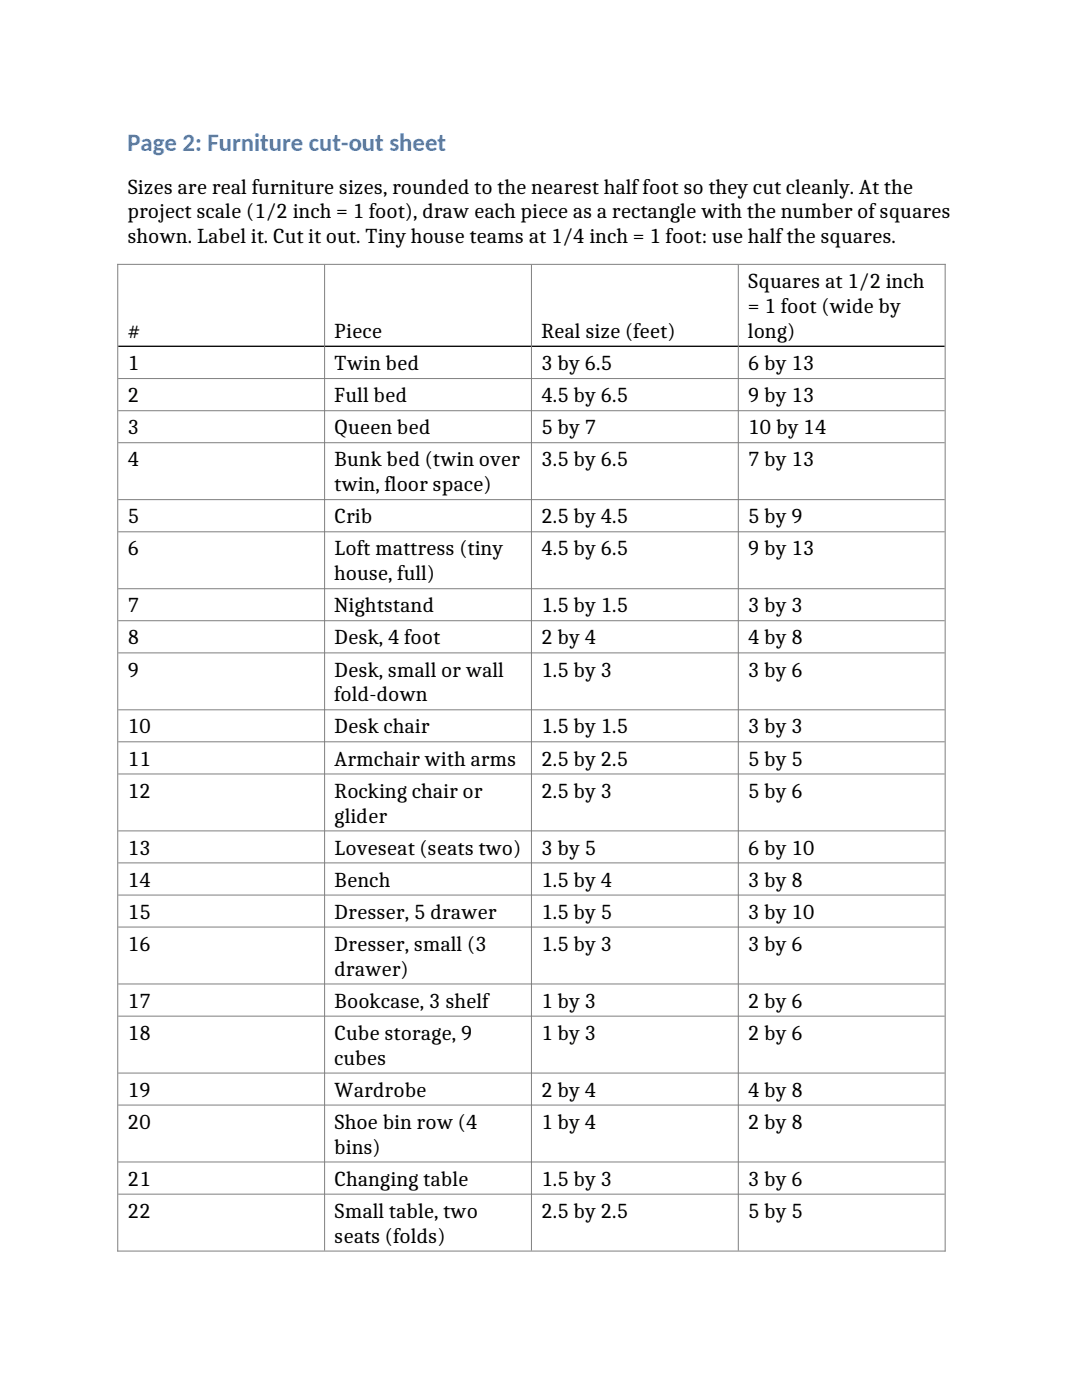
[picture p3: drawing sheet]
<svg xmlns="http://www.w3.org/2000/svg" width="216mm" height="279mm" viewBox="0 0 216 279" stroke-linecap="round" stroke-linejoin="round" font-family="sans-serif">
<defs><g id="words">
<text font-size="4.9" fill="#4f81bd" x="25.4" y="30.2">Page 2: Furniture cut-out sheet</text>
<g font-size="4.2">
<text x="25.4" y="38.6">Sizes are real furniture sizes, rounded to the nearest half foot so they cut cleanly. At the</text>
<text x="25.4" y="43.6">project scale (1/2 inch = 1 foot), draw each piece as a rectangle with the number of squares</text>
<text x="25.4" y="48.5">shown. Label it. Cut it out. Tiny house teams at 1/4 inch = 1 foot: use half the squares.</text>
<text x="149.2" y="57.5">Squares at 1/2 inch</text>
<text x="149.2" y="62.4">= 1 foot (wide by</text>
<text x="25.4" y="67.4">#</text>
<text x="66.7" y="67.4">Piece</text>
<text x="108" y="67.4">Real size (feet)</text>
<text x="149.2" y="67.4">long)</text>
<text x="25.4" y="73.9">1</text>
<text x="66.7" y="73.9">Twin bed</text>
<text x="108" y="73.9">3 by 6.5</text>
<text x="149.2" y="73.9">6 by 13</text>
<text x="25.4" y="80.3">2</text>
<text x="66.7" y="80.3">Full bed</text>
<text x="108" y="80.3">4.5 by 6.5</text>
<text x="149.2" y="80.3">9 by 13</text>
<text x="25.4" y="86.7">3</text>
<text x="66.7" y="86.7">Queen bed</text>
<text x="108" y="86.7">5 by 7</text>
<text x="149.2" y="86.7">10 by 14</text>
<text x="25.4" y="93.1">4</text>
<text x="66.7" y="93.1">Bunk bed (twin over</text>
<text x="108" y="93.1">3.5 by 6.5</text>
<text x="149.2" y="93.1">7 by 13</text>
<text x="66.7" y="98.1">twin, floor space)</text>
<text x="25.4" y="104.5">5</text>
<text x="66.7" y="104.5">Crib</text>
<text x="108" y="104.5">2.5 by 4.5</text>
<text x="149.2" y="104.5">5 by 9</text>
<text x="25.4" y="110.9">6</text>
<text x="66.7" y="110.9">Loft mattress (tiny</text>
<text x="108" y="110.9">4.5 by 6.5</text>
<text x="149.2" y="110.9">9 by 13</text>
<text x="66.7" y="115.8">house, full)</text>
<text x="25.4" y="122.2">7</text>
<text x="66.7" y="122.2">Nightstand</text>
<text x="108" y="122.2">1.5 by 1.5</text>
<text x="149.2" y="122.2">3 by 3</text>
<text x="25.4" y="128.6">8</text>
<text x="66.7" y="128.6">Desk, 4 foot</text>
<text x="108" y="128.6">2 by 4</text>
<text x="149.2" y="128.6">4 by 8</text>
<text x="25.4" y="135">9</text>
<text x="66.7" y="135">Desk, small or wall</text>
<text x="108" y="135">1.5 by 3</text>
<text x="149.2" y="135">3 by 6</text>
<text x="66.7" y="140">fold-down</text>
<text x="25.4" y="146.4">10</text>
<text x="66.7" y="146.4">Desk chair</text>
<text x="108" y="146.4">1.5 by 1.5</text>
<text x="149.2" y="146.4">3 by 3</text>
<text x="25.4" y="152.8">11</text>
<text x="66.7" y="152.8">Armchair with arms</text>
<text x="108" y="152.8">2.5 by 2.5</text>
<text x="149.2" y="152.8">5 by 5</text>
<text x="25.4" y="159.2">12</text>
<text x="66.7" y="159.2">Rocking chair or</text>
<text x="108" y="159.2">2.5 by 3</text>
<text x="149.2" y="159.2">5 by 6</text>
<text x="66.7" y="164.1">glider</text>
<text x="25.4" y="170.6">13</text>
<text x="66.7" y="170.6">Loveseat (seats two)</text>
<text x="108" y="170.6">3 by 5</text>
<text x="149.2" y="170.6">6 by 10</text>
<text x="25.4" y="177">14</text>
<text x="66.7" y="177">Bench</text>
<text x="108" y="177">1.5 by 4</text>
<text x="149.2" y="177">3 by 8</text>
<text x="25.4" y="183.4">15</text>
<text x="66.7" y="183.4">Dresser, 5 drawer</text>
<text x="108" y="183.4">1.5 by 5</text>
<text x="149.2" y="183.4">3 by 10</text>
<text x="25.4" y="189.8">16</text>
<text x="66.7" y="189.8">Dresser, small (3</text>
<text x="108" y="189.8">1.5 by 3</text>
<text x="149.2" y="189.8">3 by 6</text>
<text x="66.7" y="194.7">drawer)</text>
<text x="25.4" y="201.1">17</text>
<text x="66.7" y="201.1">Bookcase, 3 shelf</text>
<text x="108" y="201.1">1 by 3</text>
<text x="149.2" y="201.1">2 by 6</text>
<text x="25.4" y="207.5">18</text>
<text x="66.7" y="207.5">Cube storage, 9</text>
<text x="108" y="207.5">1 by 3</text>
<text x="149.2" y="207.5">2 by 6</text>
<text x="66.7" y="212.5">cubes</text>
<text x="25.4" y="218.9">19</text>
<text x="66.7" y="218.9">Wardrobe</text>
<text x="108" y="218.9">2 by 4</text>
<text x="149.2" y="218.9">4 by 8</text>
<text x="25.4" y="225.3">20</text>
<text x="66.7" y="225.3">Shoe bin row (4</text>
<text x="108" y="225.3">1 by 4</text>
<text x="149.2" y="225.3">2 by 8</text>
<text x="66.7" y="230.2">bins)</text>
<text x="25.4" y="236.6">21</text>
<text x="66.7" y="236.6">Changing table</text>
<text x="108" y="236.6">1.5 by 3</text>
<text x="149.2" y="236.6">3 by 6</text>
<text x="25.4" y="243">22</text>
<text x="66.7" y="243">Small table, two</text>
<text x="108" y="243">2.5 by 2.5</text>
<text x="149.2" y="243">5 by 5</text>
<text x="66.7" y="248">seats (folds)</text>
</g>
</g></defs>
<g fill="none" stroke="#7f7f7f" stroke-width=".2">
<path d="M23.4 52.8h165.3M23.5 52.7v197.1M64.8 52.8v196.8M106 52.8v196.8M147.3 52.8v196.8M188.6 52.7v197.1M23.6 75.5h164.9M23.6 82h164.9M23.6 88.4h164.9M23.6 99.7h164.9M23.6 106.1h164.9M23.6 117.5h164.9"/>
<path d="M23.6 123.9h164.9M23.6 130.3h164.9M23.6 141.7h164.9M23.6 148h164.9M23.6 154.5h164.9M23.6 165.8h164.9M23.6 172.2h164.9M23.6 178.6h164.9M23.6 185h164.9M23.6 196.4h164.9M23.6 202.8h164.9M23.6 214.2h164.9"/>
<path d="M23.6 220.5h164.9M23.6 231.9h164.9M23.6 238.3h164.9M23.4 249.7h165.3"/>
</g>
<path d="M23.6 69.1h164.9" fill="none" stroke="#000" stroke-width=".26"/>
<use href="#words"/>
</svg>
